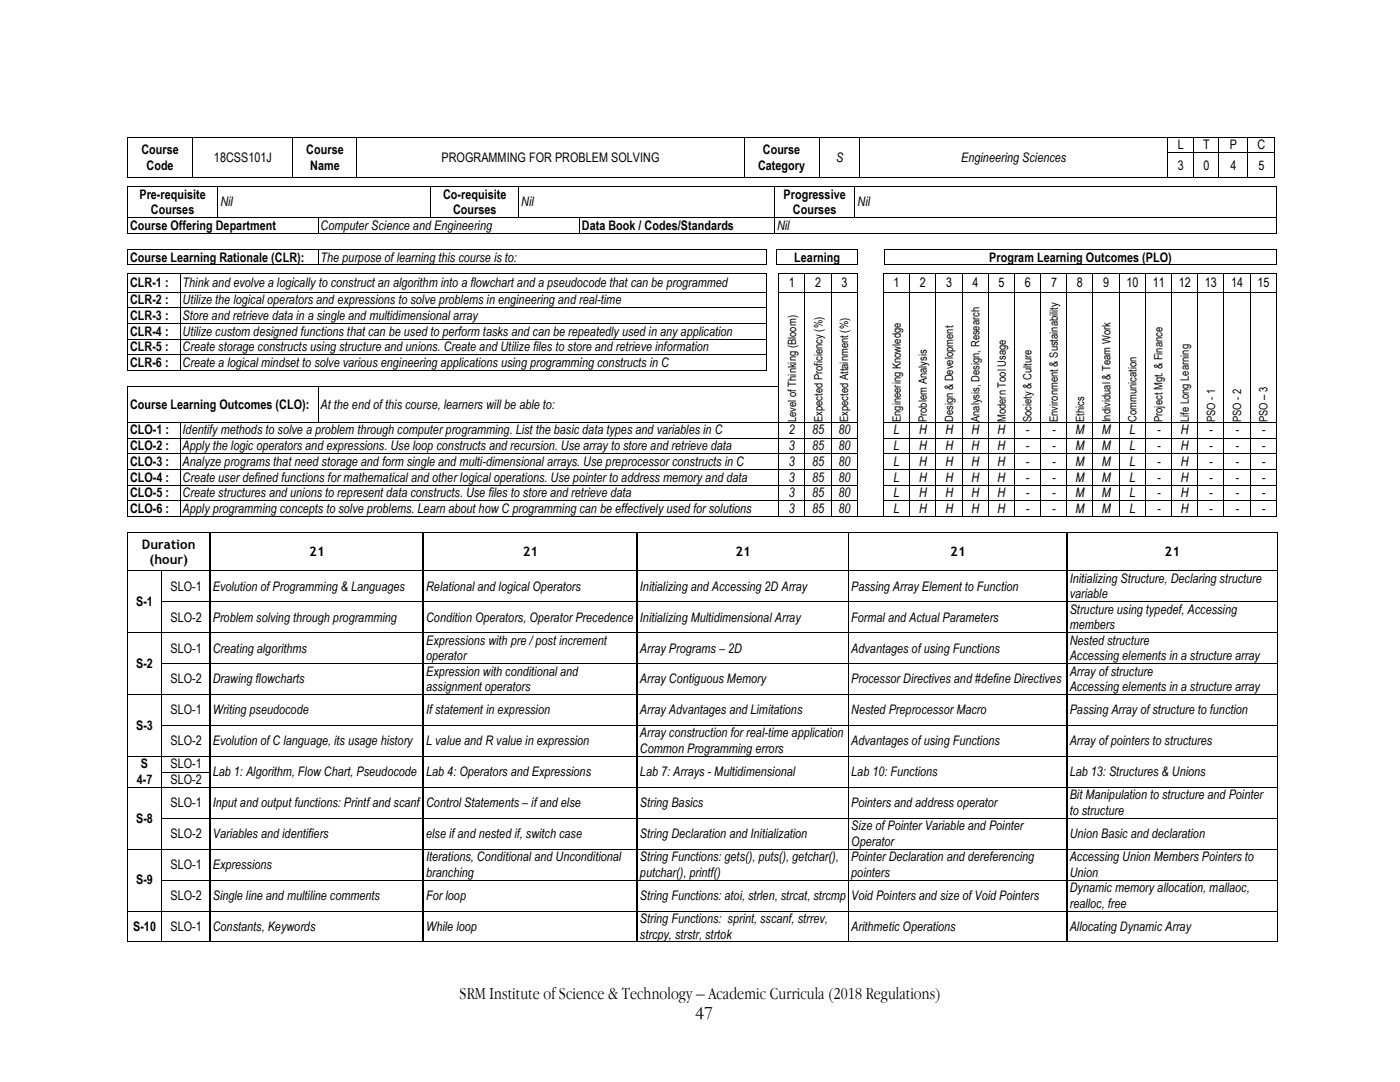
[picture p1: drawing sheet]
<svg xmlns="http://www.w3.org/2000/svg" width="279mm" height="216mm" viewBox="0 0 279 216" stroke-linecap="round" stroke-linejoin="round" font-family="sans-serif">
<defs><g id="words">
<text font-size="3.8" x="138.7" y="203.4">47</text>
<text font-size="3.5" x="91.7" y="199.3">SRM Institute of Science &amp; Technology – Academic Curricula (2018 Regulations)</text>
<g font-size="2.6">
<text x="235" y="29.8">L</text>
<text x="240.1" y="29.8">T</text>
<text x="245.5" y="29.8">P</text>
<text x="251" y="29.8">C</text>
<text x="28.2" y="30.8">Course</text>
<text x="29.2" y="33.9">Code</text>
<text x="42.7" y="32.3">18CSS101J</text>
<text x="61.1" y="30.8">Course</text>
<text x="61.9" y="33.9">Name</text>
<text x="88.1" y="32.3">PROGRAMMING FOR PROBLEM SOLVING</text>
<text x="151.3" y="33.9">Category</text>
<text x="152.2" y="30.8">Course</text>
<text x="166.9" y="32.3">S</text>
<text x="191.8" y="32.3">Engineering Sciences</text>
<text x="235" y="33.9">3</text>
<text x="240.2" y="33.9">0</text>
<text x="245.6" y="33.9">4</text>
<text x="251.1" y="33.9">5</text>
<text x="27.8" y="39.6">Pre-requisite</text>
<text x="44" y="41.1">Nil</text>
<text x="88.4" y="39.6">Co-requisite</text>
<text x="104" y="41.1">Nil</text>
<text x="156.4" y="39.6">Progressive</text>
<text x="171.2" y="41.1">Nil</text>
<text x="26" y="45.8">Course Offering Department</text>
<text x="30.1" y="42.7">Courses</text>
<text x="64" y="45.8">Computer Science and Engineering</text>
<text x="90.4" y="42.7">Courses</text>
<text x="116.1" y="45.8">Data Book / Codes/Standards</text>
<text x="155.1" y="45.8">Nil</text>
<text x="158.2" y="42.7">Courses</text>
<text x="26" y="52.2">Course Learning Rationale (CLR):</text>
<text x="64" y="52.2">The purpose of learning this course is to:</text>
<text x="158.5" y="52.2">Learning</text>
<text x="197.4" y="52.2">Program Learning Outcomes (PLO)</text>
<text x="26" y="57.3">CLR-1 :</text>
<text x="36.4" y="57.3">Think and evolve a logically to construct an algorithm into a flowchart and a pseudocode that can be programmed</text>
<text x="157.4" y="57.3">1</text>
<text x="162.7" y="57.3">2</text>
<text x="167.9" y="57.3">3</text>
<text x="178.3" y="57.3">1</text>
<text x="183.6" y="57.3">2</text>
<text x="188.8" y="57.3">3</text>
<text x="194.1" y="57.3">4</text>
<text x="199.3" y="57.3">5</text>
<text x="204.5" y="57.3">6</text>
<text x="209.8" y="57.3">7</text>
<text x="214.9" y="57.3">8</text>
<text x="220.2" y="57.3">9</text>
<text x="224.8" y="57.3">10</text>
<text x="230.1" y="57.3">11</text>
<text x="235.2" y="57.3">12</text>
<text x="240.5" y="57.3">13</text>
<text x="245.7" y="57.3">14</text>
<text x="251" y="57.3">15</text>
<text x="26" y="60.7">CLR-2 :</text>
<text x="26" y="63.8">CLR-3 :</text>
<text x="36.4" y="60.7">Utilize the logical operators and expressions to solve problems in engineering and real-time</text>
<text x="36.4" y="63.8">Store and retrieve data in a single and multidimensional array</text>
<text x="26" y="67">CLR-4 :</text>
<text x="26" y="70.1">CLR-5 :</text>
<text x="36.4" y="67">Utilize custom designed functions that can be used to perform tasks and can be repeatedly used in any application</text>
<text x="36.4" y="70.1">Create storage constructs using structure and unions. Create and Utilize files to store and retrieve information</text>
<text x="26" y="73.2">CLR-6 :</text>
<text x="36.4" y="73.2">Create a logical mindset to solve various engineering applications using programming constructs in C</text>
<text x="26" y="81.6">Course Learning Outcomes (CLO):</text>
<text x="64" y="81.6">At the end of this course, learners will be able to:</text>
<text x="26" y="86.7">CLO-1 :</text>
<text x="26" y="89.8">CLO-2 :</text>
<text x="36.4" y="86.7">Identify methods to solve a problem through computer programming. List the basic data types and variables in C</text>
<text x="36.4" y="89.8">Apply the logic operators and expressions. Use loop constructs and recursion. Use array to store and retrieve data</text>
<text x="157.4" y="86.7">2</text>
<text x="157.4" y="89.8">3</text>
<text x="162.1" y="86.7">85</text>
<text x="162.1" y="89.8">85</text>
<text x="167.3" y="86.7">80</text>
<text x="167.3" y="89.8">80</text>
<text x="178.3" y="86.7">L</text>
<text x="178.3" y="89.8">L</text>
<text x="183.4" y="86.7">H</text>
<text x="183.4" y="89.8">H</text>
<text x="188.7" y="86.7">H</text>
<text x="188.7" y="89.8">H</text>
<text x="193.9" y="86.7">H</text>
<text x="193.9" y="89.8">H</text>
<text x="199.1" y="86.7">H</text>
<text x="199.1" y="89.8">H</text>
<text x="204.8" y="86.7">-</text>
<text x="204.8" y="89.8">-</text>
<text x="210" y="86.7">-</text>
<text x="210" y="89.8">-</text>
<text x="214.6" y="86.7">M</text>
<text x="214.6" y="89.8">M</text>
<text x="219.9" y="86.7">M</text>
<text x="219.9" y="89.8">M</text>
<text x="225.4" y="86.7">L</text>
<text x="225.4" y="89.8">L</text>
<text x="230.9" y="86.7">-</text>
<text x="230.9" y="89.8">-</text>
<text x="235.7" y="86.7">H</text>
<text x="235.7" y="89.8">H</text>
<text x="241.3" y="86.7">-</text>
<text x="241.3" y="89.8">-</text>
<text x="246.6" y="86.7">-</text>
<text x="246.6" y="89.8">-</text>
<text x="251.8" y="86.7">-</text>
<text x="251.8" y="89.8">-</text>
<text x="26" y="93">CLO-3 :</text>
<text x="36.4" y="93">Analyze programs that need storage and form single and multi-dimensional arrays. Use preprocessor constructs in C</text>
<text x="157.4" y="93">3</text>
<text x="162.1" y="93">85</text>
<text x="167.3" y="93">80</text>
<text x="178.3" y="93">L</text>
<text x="183.4" y="93">H</text>
<text x="188.7" y="93">H</text>
<text x="193.9" y="93">H</text>
<text x="199.1" y="93">H</text>
<text x="204.8" y="93">-</text>
<text x="210" y="93">-</text>
<text x="214.6" y="93">M</text>
<text x="219.9" y="93">M</text>
<text x="225.4" y="93">L</text>
<text x="230.9" y="93">-</text>
<text x="235.7" y="93">H</text>
<text x="241.3" y="93">-</text>
<text x="246.6" y="93">-</text>
<text x="251.8" y="93">-</text>
<text x="26" y="96.1">CLO-4 :</text>
<text x="26" y="99.2">CLO-5 :</text>
<text x="36.4" y="96.1">Create user defined functions for mathematical and other logical operations. Use pointer to address memory and data</text>
<text x="36.4" y="99.2">Create structures and unions to represent data constructs. Use files to store and retrieve data</text>
<text x="157.4" y="96.1">3</text>
<text x="157.4" y="99.2">3</text>
<text x="162.1" y="96.1">85</text>
<text x="162.1" y="99.2">85</text>
<text x="167.3" y="96.1">80</text>
<text x="167.3" y="99.2">80</text>
<text x="178.3" y="96.1">L</text>
<text x="178.3" y="99.2">L</text>
<text x="183.4" y="96.1">H</text>
<text x="183.4" y="99.2">H</text>
<text x="188.7" y="96.1">H</text>
<text x="188.7" y="99.2">H</text>
<text x="193.9" y="96.1">H</text>
<text x="193.9" y="99.2">H</text>
<text x="199.1" y="96.1">H</text>
<text x="199.1" y="99.2">H</text>
<text x="204.8" y="96.1">-</text>
<text x="204.8" y="99.2">-</text>
<text x="210" y="96.1">-</text>
<text x="210" y="99.2">-</text>
<text x="214.6" y="96.1">M</text>
<text x="214.6" y="99.2">M</text>
<text x="219.9" y="96.1">M</text>
<text x="219.9" y="99.2">M</text>
<text x="225.4" y="96.1">L</text>
<text x="225.4" y="99.2">L</text>
<text x="230.9" y="96.1">-</text>
<text x="230.9" y="99.2">-</text>
<text x="235.7" y="96.1">H</text>
<text x="235.7" y="99.2">H</text>
<text x="241.3" y="96.1">-</text>
<text x="241.3" y="99.2">-</text>
<text x="246.6" y="96.1">-</text>
<text x="246.6" y="99.2">-</text>
<text x="251.8" y="96.1">-</text>
<text x="251.8" y="99.2">-</text>
<text x="26" y="102.3">CLO-6 :</text>
<text x="36.4" y="102.3">Apply programming concepts to solve problems. Learn about how C programming can be effectively used for solutions</text>
<text x="157.4" y="102.3">3</text>
<text x="162.1" y="102.3">85</text>
<text x="167.3" y="102.3">80</text>
<text x="178.3" y="102.3">L</text>
<text x="183.4" y="102.3">H</text>
<text x="188.7" y="102.3">H</text>
<text x="193.9" y="102.3">H</text>
<text x="199.1" y="102.3">H</text>
<text x="204.8" y="102.3">-</text>
<text x="210" y="102.3">-</text>
<text x="214.6" y="102.3">M</text>
<text x="219.9" y="102.3">M</text>
<text x="225.4" y="102.3">L</text>
<text x="230.9" y="102.3">-</text>
<text x="235.7" y="102.3">H</text>
<text x="241.3" y="102.3">-</text>
<text x="246.6" y="102.3">-</text>
<text x="251.8" y="102.3">-</text>
<text x="28.3" y="109.5">Duration</text>
<text x="29.8" y="112.6">(hour)</text>
<text x="61.7" y="111">21</text>
<text x="104.3" y="111">21</text>
<text x="146.8" y="111">21</text>
<text x="189.6" y="111">21</text>
<text x="232.4" y="111">21</text>
<text x="34" y="117.9">SLO-1</text>
<text x="42.5" y="117.9">Evolution of Programming &amp; Languages</text>
<text x="85" y="117.9">Relational and logical Operators</text>
<text x="127.7" y="117.9">Initializing and Accessing 2D Array</text>
<text x="169.9" y="117.9">Passing Array Element to Function</text>
<text x="213.5" y="116.3">Initializing Structure, Declaring structure</text>
<text x="213.5" y="119.4">variable</text>
<text x="27.2" y="120.9">S-1</text>
<text x="34" y="124">SLO-2</text>
<text x="42.5" y="124">Problem solving through programming</text>
<text x="85" y="124">Condition Operators, Operator Precedence</text>
<text x="127.7" y="124">Initializing Multidimensional Array</text>
<text x="169.9" y="124">Formal and Actual Parameters</text>
<text x="213.5" y="122.5">Structure using typedef, Accessing</text>
<text x="213.5" y="125.6">members</text>
<text x="34" y="130.2">SLO-1</text>
<text x="42.5" y="130.2">Creating algorithms</text>
<text x="85" y="128.7">Expressions with pre / post increment</text>
<text x="85" y="131.7">operator</text>
<text x="127.7" y="130.2">Array Programs – 2D</text>
<text x="169.9" y="130.2">Advantages of using Functions</text>
<text x="213.5" y="128.7">Nested structure</text>
<text x="213.5" y="131.7">Accessing elements in a structure array</text>
<text x="27.2" y="133.3">S-2</text>
<text x="34" y="136.3">SLO-2</text>
<text x="42.5" y="136.3">Drawing flowcharts</text>
<text x="85" y="134.8">Expression with conditional and</text>
<text x="85" y="137.8">assignment operators</text>
<text x="127.7" y="136.3">Array Contiguous Memory</text>
<text x="169.9" y="136.3">Processor Directives and #define Directives</text>
<text x="213.5" y="134.8">Array of structure</text>
<text x="213.5" y="137.8">Accessing elements in a structure array</text>
<text x="34" y="142.5">SLO-1</text>
<text x="42.5" y="142.5">Writing pseudocode</text>
<text x="85" y="142.5">If statement in expression</text>
<text x="127.7" y="142.5">Array Advantages and Limitations</text>
<text x="169.9" y="142.5">Nested Preprocessor Macro</text>
<text x="213.5" y="142.5">Passing Array of structure to function</text>
<text x="27.2" y="145.6">S-3</text>
<text x="34" y="148.7">SLO-2</text>
<text x="42.5" y="148.7">Evolution of C language, its usage history</text>
<text x="85" y="148.7">L value and R value in expression</text>
<text x="127.7" y="147.2">Array construction for real-time application</text>
<text x="169.9" y="148.7">Advantages of using Functions</text>
<text x="213.5" y="148.7">Array of pointers to structures</text>
<text x="28.1" y="153.3">S</text>
<text x="34" y="153.3">SLO-1</text>
<text x="42.5" y="154.9">Lab 1: Algorithm, Flow Chart, Pseudocode</text>
<text x="85" y="154.9">Lab 4: Operators and Expressions</text>
<text x="127.7" y="150.2">Common Programming errors</text>
<text x="127.7" y="154.9">Lab 7: Arrays - Multidimensional</text>
<text x="169.9" y="154.9">Lab 10: Functions</text>
<text x="213.5" y="154.9">Lab 13: Structures &amp; Unions</text>
<text x="27.3" y="156.4">4-7</text>
<text x="34" y="156.5">SLO-2</text>
<text x="34" y="161">SLO-1</text>
<text x="42.5" y="161">Input and output functions: Printf and scanf</text>
<text x="85" y="161">Control Statements – if and else</text>
<text x="127.7" y="161">String Basics</text>
<text x="169.9" y="161">Pointers and address operator</text>
<text x="213.5" y="159.5">Bit Manipulation to structure and Pointer</text>
<text x="27.2" y="164.2">S-8</text>
<text x="34" y="167.2">SLO-2</text>
<text x="42.5" y="167.2">Variables and identifiers</text>
<text x="85" y="167.2">else if and nested if, switch case</text>
<text x="127.7" y="167.2">String Declaration and Initialization</text>
<text x="169.9" y="165.7">Size of Pointer Variable and Pointer</text>
<text x="213.5" y="162.6">to structure</text>
<text x="213.5" y="167.2">Union Basic and declaration</text>
<text x="34" y="173.4">SLO-1</text>
<text x="42.5" y="173.4">Expressions</text>
<text x="85" y="171.9">Iterations, Conditional and Unconditional</text>
<text x="127.7" y="171.9">String Functions: gets(), puts(), getchar(),</text>
<text x="169.9" y="168.7">Operator</text>
<text x="169.9" y="171.9">Pointer Declaration and dereferencing</text>
<text x="213.5" y="171.9">Accessing Union Members Pointers to</text>
<text x="27.2" y="176.4">S-9</text>
<text x="34" y="179.6">SLO-2</text>
<text x="42.5" y="179.6">Single line and multiline comments</text>
<text x="85" y="174.9">branching</text>
<text x="85" y="179.6">For loop</text>
<text x="127.7" y="174.9">putchar(), printf()</text>
<text x="127.7" y="179.6">String Functions: atoi, strlen, strcat, strcmp</text>
<text x="169.9" y="174.9">pointers</text>
<text x="169.9" y="179.6">Void Pointers and size of Void Pointers</text>
<text x="213.5" y="174.9">Union</text>
<text x="213.5" y="178.1">Dynamic memory allocation, mallaoc,</text>
<text x="26.6" y="185.8">S-10</text>
<text x="34" y="185.8">SLO-1</text>
<text x="42.5" y="185.8">Constants, Keywords</text>
<text x="85" y="185.8">While loop</text>
<text x="127.7" y="184.2">String Functions: sprint, sscanf, strrev,</text>
<text x="169.9" y="185.8">Arithmetic Operations</text>
<text x="213.5" y="181.1">realloc, free</text>
<text x="213.5" y="185.8">Allocating Dynamic Array</text>
<text x="127.7" y="187.3">strcpy, strstr, strtok</text>
</g>
<g font-size="2.3">
<text x="158.9" y="84.2" transform="rotate(-90 158.9 84.2)">Level of Thinking (Bloom)</text>
<text x="164.1" y="84.2" transform="rotate(-90 164.1 84.2)">Expected Proficiency (%)</text>
<text x="169.3" y="84.2" transform="rotate(-90 169.3 84.2)">Expected Attainment (%)</text>
<text x="179.8" y="84.2" transform="rotate(-90 179.8 84.2)">Engineering Knowledge</text>
<text x="185" y="84.2" transform="rotate(-90 185 84.2)">Problem Analysis</text>
<text x="190.2" y="84.2" transform="rotate(-90 190.2 84.2)">Design &amp; Development</text>
<text x="195.5" y="84.2" transform="rotate(-90 195.5 84.2)">Analysis, Design, Research</text>
<text x="200.7" y="84.2" transform="rotate(-90 200.7 84.2)">Modern Tool Usage</text>
<text x="205.9" y="84.2" transform="rotate(-90 205.9 84.2)">Society &amp; Culture</text>
<text x="211.1" y="84.2" transform="rotate(-90 211.1 84.2)">Environment &amp; Sustainability</text>
<text x="216.4" y="84.2" transform="rotate(-90 216.4 84.2)">Ethics</text>
<text x="221.6" y="84.2" transform="rotate(-90 221.6 84.2)">Individual &amp; Team Work</text>
<text x="226.8" y="84.2" transform="rotate(-90 226.8 84.2)">Communication</text>
<text x="232" y="84.2" transform="rotate(-90 232 84.2)">Project Mgt. &amp; Finance</text>
<text x="237.3" y="84.2" transform="rotate(-90 237.3 84.2)">Life Long Learning</text>
<text x="242.5" y="84.2" transform="rotate(-90 242.5 84.2)">PSO - 1</text>
<text x="247.7" y="84.2" transform="rotate(-90 247.7 84.2)">PSO - 2</text>
<text x="252.9" y="84.2" transform="rotate(-90 252.9 84.2)">PSO – 3</text>
</g>
</g></defs>
<g fill="#000">
<path d="M25.4 27.3l.1 .1zM25.4 30.5l.1 .1zM25.4 35.5l.1 .1zM25.4 37.2l.1 .1zM38.4 27.3l.1 .1zM38.4 30.5l.1 .1zM38.4 35.5l.1 .1zM43.4 37.2l.1 .1zM58.4 27.3l.1 .1zM58.4 30.5l.1 .1zM58.4 35.5l.1 .1zM71.2 27.3v.1z"/>
<path d="M71.2 30.5v.1zM71.2 35.5v.1zM85.9 37.2l.1 .1zM103.4 37.2l.1 .1zM148.5 27.3v.1zM148.5 30.5v.1zM148.5 35.5v.1zM154.6 37.2v.1zM163.4 27.3l.1 .1zM163.4 30.5l.1 .1zM163.4 35.5l.1 .1zM170.6 37.2v.1z"/>
<path d="M171.6 27.3l.1 .1zM171.6 30.5l.1 .1zM171.6 35.5l.1 .1zM232.9 27.3l.1 .1zM232.9 30.5l.1 .1zM232.9 35.5l.1 .1zM238.2 27.3l.1 .1zM238.2 30.5l.1 .1zM238.2 35.5l.1 .1zM243.2 27.3l.1 .1zM243.2 30.5l.1 .1zM243.2 35.5l.1 .1z"/>
<path d="M249 27.3v.1zM249 30.5v.1zM249 35.5v.1zM254.3 27.3l.1 .1zM254.3 30.5l.1 .1zM254.3 35.5l.1 .1zM254.6 37.2l.1 .1zM25.4 43.3l.1 .1zM25.4 46.5l.1 .1zM25.4 49.8l.1 .1zM25.4 52.8l.1 .1zM25.4 54.6l.1 .1z"/>
<path d="M25.4 58.3h.1zM35.9 54.6l.1 .1zM35.9 58.3h.1zM43.4 43.3l.1 .1zM63.5 43.3v.1zM63.5 46.5v.1zM63.5 49.8v.1zM63.5 52.8v.1zM85.9 43.3l.1 .1zM103.4 43.3l.1 .1zM115.5 43.3l.1 .1zM115.5 46.5l.1 .1z"/>
<path d="M152.9 49.8l.1 .1zM152.9 52.8l.1 .1zM152.9 54.6l.1 .1zM152.9 58.3h.1zM154.6 43.3v.1zM154.6 46.5v.1zM155 49.8l.1 .1zM155 52.8l.1 .1zM155.4 54.6l.1 .1zM155.4 58.3h.1zM160.6 54.6l.1 .1zM160.6 58.3h.1z"/>
<path d="M165.8 54.6l.1 .1zM165.8 58.3h.1zM170.6 43.3v.1zM171.1 49.8l.1 .1zM171.1 52.8l.1 .1zM171.1 54.6l.1 .1zM171.1 58.3h.1zM176.3 54.6l.1 .1zM176.3 58.3h.1zM176.4 49.8l.1 .1zM176.4 52.8l.1 .1zM181.5 54.6l.1 .1z"/>
<path d="M181.5 58.3h.1zM186.7 54.6l.1 .1zM186.7 58.3h.1zM192 54.6l.1 .1zM192 58.3h.1zM197.1 54.6l.1 .1zM197.1 58.3h.1zM202.4 54.6l.1 .1zM202.4 58.3h.1zM207.6 54.6l.1 .1zM207.6 58.3h.1zM212.9 54.6l.1 .1z"/>
<path d="M212.9 58.3h.1zM218.1 54.6v.1zM223.3 54.6l.1 .1zM223.3 58.3h.1zM228.6 54.6v.1zM233.7 54.6l.1 .1zM233.7 58.3h.1zM239 54.6l.1 .1zM239 58.3h.1zM244.2 54.6l.1 .1zM244.2 58.3h.1zM249.5 54.6l.1 .1z"/>
<path d="M249.5 58.3h.1zM254.6 43.3l.1 .1zM254.6 46.5l.1 .1zM254.7 49.8l.1 .1zM254.7 52.8l.1 .1zM254.7 54.6l.1 .1zM254.7 58.3h.1zM25.4 61.4l.1 .1zM25.4 64.5l.1 .1zM25.4 67.6l.1 .1zM25.4 70.8l.1 .1zM25.4 73.9l.1 .2z"/>
<path d="M25.4 77.1h.2v.2h-.2zM25.5 73.9h.2v.2h-.2zM25.6 77.1h.2v.2h-.2zM35.9 61.4l.1 .1zM35.9 64.5l.1 .1zM35.9 67.6l.1 .1zM35.9 70.8l.1 .1zM35.9 73.9h.2v.2h-.2zM38.5 73.9h.2v.2h-.2zM38.5 77.1h.2v.2h-.2zM63.5 77.1h.1v.2h-.1zM152.9 61.4l.1 .1z"/>
<path d="M152.9 64.5l.1 .1zM152.9 67.6l.1 .1zM152.9 70.8l.1 .1zM152.9 73.9l.1 .1zM153 77.1h.1v.2h-.1zM155.4 61.4l.1 .1zM155.4 64.5l.1 .1zM155.4 67.6l.1 .1zM155.4 70.8l.1 .1zM155.4 73.9l.1 .2zM155.4 77.1l.1 .2zM160.6 61.4l.1 .1z"/>
<path d="M160.6 64.5l.1 .1zM160.6 67.6l.1 .1zM160.6 70.8l.1 .1zM160.6 73.9l.1 .2zM160.6 77.1l.1 .2zM165.8 61.4l.1 .1zM165.8 64.5l.1 .1zM165.8 67.6l.1 .1zM165.8 70.8l.1 .1zM165.8 73.9l.1 .2zM165.8 77.1l.1 .2zM171.1 61.4l.1 .1z"/>
<path d="M171.1 64.5l.1 .1zM171.1 67.6l.1 .1zM171.1 70.8l.1 .1zM171.1 73.9l.1 .2zM171.1 77.1l.1 .2zM176.3 61.4l.1 .1zM176.3 64.5l.1 .1zM176.3 67.6l.1 .1zM176.3 70.8l.1 .1zM176.3 73.9l.1 .2zM176.3 77.1l.1 .2zM181.5 61.4l.1 .1z"/>
<path d="M181.5 64.5l.1 .1zM181.5 67.6l.1 .1zM181.5 70.8l.1 .1zM181.5 73.9l.1 .2zM181.5 77.1l.1 .2zM186.7 61.4l.1 .1zM186.7 64.5l.1 .1zM186.7 67.6l.1 .1zM186.7 70.8l.1 .1zM186.7 73.9l.1 .2zM186.7 77.1l.1 .2zM192 61.4l.1 .1z"/>
<path d="M192 64.5l.1 .1zM192 67.6l.1 .1zM192 70.8l.1 .1zM192 73.9l.1 .2zM192 77.1l.1 .2zM197.1 61.4l.1 .1zM197.1 64.5l.1 .1zM197.1 67.6l.1 .1zM197.1 70.8l.1 .1zM197.1 73.9l.1 .2zM197.1 77.1l.1 .2zM202.4 61.4l.1 .1z"/>
<path d="M202.4 64.5l.1 .1zM202.4 67.6l.1 .1zM202.4 70.8l.1 .1zM202.4 73.9l.1 .2zM202.4 77.1l.1 .2zM207.6 61.4l.1 .1zM207.6 64.5l.1 .1zM207.6 67.6l.1 .1zM207.6 70.8l.1 .1zM207.6 73.9l.1 .2zM207.6 77.1l.1 .2zM212.9 61.4l.1 .1z"/>
<path d="M212.9 64.5l.1 .1zM212.9 67.6l.1 .1zM212.9 70.8l.1 .1zM212.9 73.9l.1 .2zM212.9 77.1l.1 .2zM218.1 61.4v.1zM218.1 64.5v.1zM218.1 67.6v.1zM218.1 70.8v.1zM218.1 73.9v.2zM218.1 77.1v.2zM223.3 61.4l.1 .1z"/>
<path d="M223.3 64.5l.1 .1zM223.3 67.6l.1 .1zM223.3 70.8l.1 .1zM223.3 73.9l.1 .2zM223.3 77.1l.1 .2zM228.6 61.4v.1zM228.6 64.5v.1zM228.6 67.6v.1zM228.6 70.8v.1zM228.6 73.9v.2zM228.6 77.1v.2zM233.7 61.4l.1 .1z"/>
<path d="M233.7 64.5l.1 .1zM233.7 67.6l.1 .1zM233.7 70.8l.1 .1zM233.7 73.9l.1 .2zM233.7 77.1l.1 .2zM239 61.4l.1 .1zM239 64.5l.1 .1zM239 67.6l.1 .1zM239 70.8l.1 .1zM239 73.9l.1 .2zM239 77.1l.1 .2zM244.2 61.4l.1 .1z"/>
<path d="M244.2 64.5l.1 .1zM244.2 67.6l.1 .1zM244.2 70.8l.1 .1zM244.2 73.9l.1 .2zM244.2 77.1l.1 .2zM249.5 61.4l.1 .1zM249.5 64.5l.1 .1zM249.5 67.6l.1 .1zM249.5 70.8l.1 .1zM249.5 73.9l.1 .2zM249.5 77.1l.1 .2zM254.7 61.4l.1 .1z"/>
<path d="M254.7 64.5l.1 .1zM254.7 67.6l.1 .1zM254.7 70.8l.1 .1zM254.7 73.9l.1 .2zM254.7 77.1l.1 .2zM25.4 84.2l.1 .1zM25.4 87.4l.1 .1zM25.4 90.5l.1 .1zM25.4 93.6l.1 .1zM25.4 96.8l.1 .1zM25.4 99.8l.1 .1zM35.9 84.2l.1 .1z"/>
<path d="M35.9 87.4l.1 .1zM35.9 90.5l.1 .1zM35.9 93.6l.1 .1zM35.9 96.8l.1 .1zM35.9 99.8l.1 .1zM63.5 84.2v.1zM155.4 84.2l.1 .1zM155.4 87.4l.1 .1zM155.4 90.5l.1 .1zM155.4 93.6l.1 .1zM155.4 96.8l.1 .1zM155.4 99.8l.1 .1z"/>
<path d="M160.6 84.2l.1 .1zM160.6 87.4l.1 .1zM160.6 90.5l.1 .1zM160.6 93.6l.1 .1zM160.6 96.8l.1 .1zM160.6 99.8l.1 .1zM165.8 84.2l.1 .1zM165.8 87.4l.1 .1zM165.8 90.5l.1 .1zM165.8 93.6l.1 .1zM165.8 96.8l.1 .1zM165.8 99.8l.1 .1z"/>
<path d="M171.1 84.2l.1 .1zM171.1 87.4l.1 .1zM171.1 90.5l.1 .1zM171.1 93.6l.1 .1zM171.1 96.8l.1 .1zM171.1 99.8l.1 .1zM176.3 84.2l.1 .1zM176.3 87.4l.1 .1zM176.3 90.5l.1 .1zM176.3 93.6l.1 .1zM176.3 96.8l.1 .1zM176.3 99.8l.1 .1z"/>
<path d="M181.5 84.2l.1 .1zM181.5 87.4l.1 .1zM181.5 90.5l.1 .1zM181.5 93.6l.1 .1zM181.5 96.8l.1 .1zM181.5 99.8l.1 .1zM186.7 84.2l.1 .1zM186.7 87.4l.1 .1zM186.7 90.5l.1 .1zM186.7 93.6l.1 .1zM186.7 96.8l.1 .1zM186.7 99.8l.1 .1z"/>
<path d="M192 84.2l.1 .1zM192 87.4l.1 .1zM192 90.5l.1 .1zM192 93.6l.1 .1zM192 96.8l.1 .1zM192 99.8l.1 .1zM197.1 84.2l.1 .1zM197.1 87.4l.1 .1zM197.1 90.5l.1 .1zM197.1 93.6l.1 .1zM197.1 96.8l.1 .1zM197.1 99.8l.1 .1z"/>
<path d="M202.4 84.2l.1 .1zM202.4 87.4l.1 .1zM202.4 90.5l.1 .1zM202.4 93.6l.1 .1zM202.4 96.8l.1 .1zM202.4 99.8l.1 .1zM207.6 84.2l.1 .1zM207.6 87.4l.1 .1zM207.6 90.5l.1 .1zM207.6 93.6l.1 .1zM207.6 96.8l.1 .1zM207.6 99.8l.1 .1z"/>
<path d="M212.9 84.2l.1 .1zM212.9 87.4l.1 .1zM212.9 90.5l.1 .1zM212.9 93.6l.1 .1zM212.9 96.8l.1 .1zM212.9 99.8l.1 .1zM218.1 84.2v.1zM218.1 87.4v.1zM218.1 90.5v.1zM218.1 93.6v.1zM218.1 96.8v.1zM218.1 99.8v.1z"/>
<path d="M223.3 84.2l.1 .1zM223.3 87.4l.1 .1zM223.3 90.5l.1 .1zM223.3 93.6l.1 .1zM223.3 96.8l.1 .1zM223.3 99.8l.1 .1zM228.6 84.2v.1zM228.6 87.4v.1zM228.6 90.5v.1zM228.6 93.6v.1zM228.6 96.8v.1zM228.6 99.8v.1z"/>
<path d="M233.7 84.2l.1 .1zM233.7 87.4l.1 .1zM233.7 90.5l.1 .1zM233.7 93.6l.1 .1zM233.7 96.8l.1 .1zM233.7 99.8l.1 .1zM239 84.2l.1 .1zM239 87.4l.1 .1zM239 90.5l.1 .1zM239 93.6l.1 .1zM239 96.8l.1 .1zM239 99.8l.1 .1z"/>
<path d="M244.2 84.2l.1 .1zM244.2 87.4l.1 .1zM244.2 90.5l.1 .1zM244.2 93.6l.1 .1zM244.2 96.8l.1 .1zM244.2 99.8l.1 .1zM249.5 84.2l.1 .1zM249.5 87.4l.1 .1zM249.5 90.5l.1 .1zM249.5 93.6l.1 .1zM249.5 96.8l.1 .1zM249.5 99.8l.1 .1z"/>
<path d="M254.7 84.2l.1 .1zM254.7 87.4l.1 .1zM254.7 90.5l.1 .1zM254.7 93.6l.1 .1zM254.7 96.8l.1 .1zM254.7 99.8l.1 .1zM25.4 103h.1zM25.4 106.3h.1zM25.4 113.9l.1 .1zM32.2 113.9l.1 .1zM35.9 103h.1zM41.8 106.3h.1z"/>
<path d="M41.8 113.9l.1 .1zM42 113.9v.1zM84.4 106.3h.1zM84.4 113.9l.1 .1zM84.5 113.9l.1 .1zM127 106.3h.1zM127 113.9l.1 .1zM127.2 113.9l.1 .1zM155.4 103h.1zM160.6 103h.1zM165.8 103h.1zM169.2 106.3h.1z"/>
<path d="M169.2 113.9l.1 .1zM169.4 113.9l.1 .1zM171.1 103h.1zM176.3 103h.1zM181.5 103h.1zM186.7 103h.1zM192 103h.1zM197.1 103h.1zM202.4 103h.1zM207.6 103h.1zM212.8 106.3h.1zM212.8 113.9l.1 .1z"/>
<path d="M212.9 103h.1zM213 113.9l.1 .1zM223.3 103h.1zM233.7 103h.1zM239 103h.1zM244.2 103h.1zM249.5 103h.1zM254.7 103h.1zM254.9 106.3h.1zM254.9 113.9l.1 .1zM25.4 120.1h.1zM25.4 126.2l.1 .1z"/>
<path d="M25.4 132.3l.1 .1zM25.4 138.5l.1 .1zM32.2 120.1h.1zM32.2 126.2l.1 .1zM32.2 132.3l.1 .1zM32.2 138.5l.1 .1zM41.8 120.1h.1zM41.8 126.2l.1 .1zM41.8 132.3l.1 .1zM41.8 138.5l.1 .1zM42 126.2v.1zM42 132.3v.1z"/>
<path d="M42 138.5v.1zM84.4 120.1h.1zM84.4 126.2l.1 .1zM84.4 132.3l.1 .1zM84.4 138.5l.1 .1zM84.5 120.1h.1zM84.5 126.2l.1 .1zM84.5 132.3l.1 .1zM84.5 138.5l.1 .1zM127 120.1h.1zM127 126.2l.1 .1zM127 132.3l.1 .1z"/>
<path d="M127 138.5l.1 .1zM127.2 120.1h.1zM127.2 126.2l.1 .1zM127.2 132.3l.1 .1zM127.2 138.5l.1 .1zM169.2 120.1h.1zM169.2 126.2l.1 .1zM169.2 132.3l.1 .1zM169.2 138.5l.1 .1zM169.4 120.1h.1zM169.4 126.2l.1 .1zM169.4 132.3l.1 .1z"/>
<path d="M169.4 138.5l.1 .1zM212.8 120.1h.1zM212.8 126.2l.1 .1zM212.8 132.3l.1 .1zM212.8 138.5l.1 .1zM213 120.1h.1zM213 126.2l.1 .1zM213 132.3l.1 .1zM213 138.5l.1 .1zM254.9 120.1h.1zM254.9 126.2l.1 .1zM254.9 132.3l.1 .1z"/>
<path d="M254.9 138.5l.1 .1zM25.4 144.7l.1 .1zM25.4 150.9l.1 .1zM25.4 154l.1 .1zM25.4 157.1h.1zM32.2 144.7l.1 .1zM32.2 150.9l.1 .1zM32.2 154l.1 .1zM32.2 157.1h.1zM41.8 144.7l.1 .1zM41.8 150.9l.1 .1zM41.8 154l.1 .1z"/>
<path d="M41.8 157.1h.1zM42 144.7v.1zM42 150.9v.1zM42 154v.1zM84.4 144.7l.1 .1zM84.4 150.9l.1 .1zM84.4 154l.1 .1zM84.4 157.1h.1zM84.5 144.7l.1 .1zM84.5 150.9l.1 .1zM84.5 154l.1 .1zM84.5 157.1h.1z"/>
<path d="M127 144.7l.1 .1zM127 150.9l.1 .1zM127 154l.1 .1zM127 157.1h.1zM127.2 144.7l.1 .1zM127.2 150.9l.1 .1zM127.2 154l.1 .1zM127.2 157.1h.1zM169.2 144.7l.1 .1zM169.2 150.9l.1 .1zM169.2 154l.1 .1zM169.2 157.1h.1z"/>
<path d="M169.4 144.7l.1 .1zM169.4 150.9l.1 .1zM169.4 154l.1 .1zM169.4 157.1h.1zM212.8 144.7l.1 .1zM212.8 150.9l.1 .1zM212.8 154l.1 .1zM212.8 157.1h.1zM213 144.7l.1 .1zM213 150.9l.1 .1zM213 154l.1 .1zM213 157.1h.1z"/>
<path d="M254.9 144.7l.1 .1zM254.9 150.9l.1 .1zM254.9 154l.1 .1zM254.9 157.1h.1zM25.4 163.2l.1 .1zM25.4 169.4l.1 .1zM25.4 175.6l.1 .1zM32.2 163.2l.1 .1zM32.2 169.4l.1 .1zM32.2 175.6l.1 .1zM41.8 163.2l.1 .1zM41.8 169.4l.1 .1z"/>
<path d="M41.8 175.6l.1 .1zM42 163.2v.1zM42 169.4v.1zM42 175.6v.1zM84.4 163.2l.1 .1zM84.4 169.4l.1 .1zM84.4 175.6l.1 .1zM84.5 163.2l.1 .1zM84.5 169.4l.1 .1zM84.5 175.6l.1 .1zM127 163.2l.1 .1zM127 169.4l.1 .1z"/>
<path d="M127 175.6l.1 .1zM127.2 163.2l.1 .1zM127.2 169.4l.1 .1zM127.2 175.6l.1 .1zM169.2 163.2l.1 .1zM169.2 169.4l.1 .1zM169.2 175.6l.1 .1zM169.4 163.2l.1 .1zM169.4 169.4l.1 .1zM169.4 175.6l.1 .1zM212.8 163.2l.1 .1zM212.8 169.4l.1 .1z"/>
<path d="M212.8 175.6l.1 .1zM213 163.2l.1 .1zM213 169.4l.1 .1zM213 175.6l.1 .1zM254.9 163.2l.1 .1zM254.9 169.4l.1 .1zM254.9 175.6l.1 .1zM25.4 181.8l.1 .1zM25.4 187.9l.1 .1zM32.2 181.8l.1 .1zM32.2 187.9l.1 .1zM41.8 181.8l.1 .1z"/>
<path d="M41.8 187.9l.1 .1zM42 181.8v.1zM84.4 181.8l.1 .1zM84.4 187.9l.1 .1zM84.5 181.8l.1 .1zM127 181.8l.1 .1zM127 187.9l.1 .1zM127.2 181.8l.1 .1zM169.2 181.8l.1 .1zM169.2 187.9l.1 .1zM169.4 181.8l.1 .1zM212.8 181.8l.1 .1z"/>
<path d="M212.8 187.9l.1 .1zM213 181.8l.1 .1zM254.9 181.8l.1 .1zM254.9 187.9l.1 .1z"/>
</g>
<g fill="none" stroke="#000" stroke-width=".2">
<path d="M25.5 27.4v3.1M25.5 30.6v4.9M25.5 37.3v6M25.5 27.4h12.9M25.5 35.5h12.9M25.5 37.2h17.9M38.4 27.4v3.1M38.4 30.6v4.9M38.5 27.4h19.9M38.5 35.5h19.9M43.4 37.3v6M43.5 37.2h42.4"/>
<path d="M58.4 27.4v3.1M58.4 30.6v4.9M58.5 27.4h12.7M58.5 35.5h12.7M71.2 27.4v3.1M71.2 30.6v4.9M71.2 27.4h77.3M71.2 35.5h77.3M85.9 37.3v6M86 37.2h17.4M103.5 37.3v6M103.5 37.2h51.1"/>
<path d="M148.5 27.4v3.1M148.5 30.6v4.9M148.5 27.4h14.9M148.5 35.5h14.9M154.6 37.3v6M154.6 37.2h16M163.5 27.4v3.1M163.5 30.6v4.9M163.5 27.4h8.1M163.5 35.5h8.1M170.6 37.3v6M170.6 37.2h84"/>
<path d="M171.6 27.4v3.1M171.6 30.6v4.9M171.7 27.4h61.2M171.7 35.5h61.2M232.9 27.4v3.1M232.9 30.6v4.9M233 27.4h5.2M233 30.5h5.2M233 35.5h5.2M238.3 27.4v3.1M238.3 30.6v4.9M238.3 27.4h4.9"/>
<path d="M238.3 30.5h4.9M238.3 35.5h4.9M243.2 27.4v3.1M243.2 30.6v4.9M243.3 27.4h5.7M243.3 30.5h5.7M243.3 35.5h5.7M249 27.4v3.1M249 30.6v4.9M249 27.4h5.3M249 30.5h5.3M249 35.5h5.3"/>
<path d="M254.3 27.4v3.1M254.3 30.6v4.9M254.7 37.3v6M25.5 43.4v3.1M25.5 49.9v2.9M25.5 54.7v3.6M25.5 58.3v3.1M25.5 43.4h17.9M25.5 46.5h38M25.5 49.8h38M25.5 52.9h38M25.5 54.7h10.4"/>
<path d="M25.5 58.3h10.4M36 54.7v3.6M36 58.3v3.1M36 54.7h116.9M36 58.3h116.9M43.5 43.4h20M63.5 43.4v3.1M63.5 49.9v2.9M63.5 43.4h22.4M63.5 49.8h89.4M63.5 52.9h89.4M86 43.4h17.4"/>
<path d="M103.5 43.4h12M115.6 43.4l-.1 3.1h-52M115.6 43.4h39M115.6 46.5h39M152.9 49.9v2.9M152.9 54.7v3.6M152.9 58.3v3.1M154.6 43.4v3.1M154.6 43.4h16M155 49.9v2.9M155.1 49.8h16M155.1 52.9h16"/>
<path d="M155.4 54.7v3.6h5.2M155.4 58.3v3.1M155.5 54.7h5.1M160.6 54.7v3.6M160.6 58.3v3.1M160.7 54.7h5.1M165.9 54.7v3.6h-5.2M165.9 58.3v3.1M165.9 54.7h5.2M165.9 58.3h5.2M170.6 43.4h84M171.1 49.9v2.9"/>
<path d="M171.1 54.7v3.6M171.1 58.3v3.1M176.4 54.7v3.6M176.4 58.3v3.1M176.4 54.7h5.1M176.4 58.3h5.1M176.4 49.9v2.9M176.5 49.8h78.2M176.5 52.9h78.2M181.5 54.7v3.6M181.5 58.3v3.1M181.6 54.7h5.1"/>
<path d="M181.6 58.3h5.1M186.8 54.7v3.6h5.2M186.8 58.3v3.1M186.8 54.7h5.2M192 54.7v3.6M192 58.3v3.1M192.1 54.7h5M192.1 58.3h5M197.2 54.7v3.6M197.2 58.3v3.1M197.2 54.7h5.2M202.4 54.7v3.6h-5.2"/>
<path d="M202.4 58.3v3.1M202.5 54.7h5.1M202.5 58.3h5.1M207.7 54.7v3.6M207.7 58.3v3.1M207.7 54.7h5.2M207.7 58.3h5.2M212.9 54.7v3.6M212.9 58.3v3.1M213 54.7h5.1M218.1 54.7v3.6h-5.1M218.1 58.3v3.1"/>
<path d="M218.1 54.7h5.2M218.1 58.3h5.2M223.4 54.7v3.6h5.2M223.4 58.3v3.1M223.4 54.7h5.2M228.6 54.7v3.6M228.6 58.3v3.1M228.6 54.7h5.1M228.6 58.3h5.1M233.8 54.7v3.6M233.8 58.3v3.1M233.8 54.7h5.2"/>
<path d="M233.8 58.3h5.2M239 54.7v3.6h5.2M239 58.3v3.1M239.1 54.7h5.1M244.3 54.7v3.6M244.3 58.3v3.1M244.3 54.7h5.2M244.3 58.3h5.2M249.5 54.7v3.6M249.5 58.3v3.1M249.6 54.7h5.1M249.6 58.3h5.1"/>
<path d="M254.7 43.4v3.1h-100.1M254.8 49.9v2.9M254.8 54.7v3.6M254.8 58.3v3.1M25.5 61.5v3M25.5 64.6v3M25.5 67.7v3.1M25.5 70.9v3M25.5 77.3v6.9M25.5 61.4h10.4M25.5 64.6h10.4M25.5 67.7h10.4"/>
<path d="M25.5 70.8h10.4M25.7 74h10.2M25.8 77.2h12.7M36 61.5v3M36 64.6v3M36 67.7v3.1M36 70.9v3M36 61.4h116.9M36 64.6h116.9M36 67.7h116.9M36 70.8h116.9M36.1 74h2.4"/>
<path d="M38.7 74h114.2M38.7 77.2h24.8M63.5 77.3v6.9M63.6 77.2h89.4M152.9 61.5v3M152.9 64.6v3M152.9 67.7v3.1M152.9 70.9v3M153.1 77.2h2.3M155.4 61.5v3M155.4 64.6v3M155.4 67.7v3.1"/>
<path d="M155.4 70.9v3M155.4 74.1v3M155.4 77.3v6.9M160.6 61.5v3M160.6 64.6v3M160.6 67.7v3.1M160.6 70.9v3M160.6 74.1v3M160.6 77.3v6.9M165.9 61.5v3M165.9 64.6v3M165.9 67.7v3.1"/>
<path d="M165.9 70.9v3M165.9 74.1v3M165.9 77.3v6.9M171.1 61.5v3M171.1 64.6v3M171.1 67.7v3.1M171.1 70.9v3M171.1 74.1v3M171.1 77.3v6.9M176.4 61.5v3M176.4 64.6v3M176.4 67.7v3.1"/>
<path d="M176.4 70.9v3M176.4 74.1v3M176.4 77.3v6.9M181.5 61.5v3M181.5 64.6v3M181.5 67.7v3.1M181.5 70.9v3M181.5 74.1v3M181.5 77.3v6.9M186.8 61.5v3M186.8 64.6v3M186.8 67.7v3.1"/>
<path d="M186.8 70.9v3M186.8 74.1v3M186.8 77.3v6.9M192 61.5v3M192 64.6v3M192 67.7v3.1M192 70.9v3M192 74.1v3M192 77.3v6.9M197.2 61.5v3M197.2 64.6v3M197.2 67.7v3.1"/>
<path d="M197.2 70.9v3M197.2 74.1v3M197.2 77.3v6.9M202.4 61.5v3M202.4 64.6v3M202.4 67.7v3.1M202.4 70.9v3M202.4 74.1v3M202.4 77.3v6.9M207.7 61.5v3M207.7 64.6v3M207.7 67.7v3.1"/>
<path d="M207.7 70.9v3M207.7 74.1v3M207.7 77.3v6.9M212.9 61.5v3M212.9 64.6v3M212.9 67.7v3.1M212.9 70.9v3M212.9 74.1v3M212.9 77.3v6.9M218.1 61.5v3M218.1 64.6v3M218.1 67.7v3.1"/>
<path d="M218.1 70.9v3M218.1 74.1v3M218.1 77.3v6.9M223.4 61.5v3M223.4 64.6v3M223.4 67.7v3.1M223.4 70.9v3M223.4 74.1v3M223.4 77.3v6.9M228.6 61.5v3M228.6 64.6v3M228.6 67.7v3.1"/>
<path d="M228.6 70.9v3M228.6 74.1v3M228.6 77.3v6.9M233.8 61.5v3M233.8 64.6v3M233.8 67.7v3.1M233.8 70.9v3M233.8 74.1v3M233.8 77.3v6.9M239 61.5v3M239 64.6v3M239 67.7v3.1"/>
<path d="M239 70.9v3M239 74.1v3M239 77.3v6.9M244.3 61.5v3M244.3 64.6v3M244.3 67.7v3.1M244.3 70.9v3M244.3 74.1v3M244.3 77.3v6.9M249.5 61.5v3M249.5 64.6v3M249.5 67.7v3.1"/>
<path d="M249.5 70.9v3M249.5 74.1v3M249.5 77.3v6.9M254.8 61.5v3M254.8 64.6v3M254.8 67.7v3.1M254.8 70.9v3M254.8 74.1v3M254.8 77.3v6.9M25.5 84.3v3.1M25.5 87.5v3M25.5 90.6v3"/>
<path d="M25.5 93.7v3.1M25.5 96.9v2.9M25.5 99.9v3.1M25.5 84.3h10.4M25.5 87.4h10.4M25.5 90.6h10.4M25.5 93.7h10.4M25.5 96.8h10.4M25.5 99.9h10.4M36 84.3v3.1M36 87.5v3M36 90.6v3"/>
<path d="M36 93.7v3.1M36 96.9v2.9M36 99.9v3.1M36 84.3h27.5M36 87.4h119.4M36 90.6h119.4M36 93.7h119.4M36 96.8h119.4M36 99.9h119.4M63.5 84.3h91.9M155.4 84.3v3.1M155.4 87.5v3"/>
<path d="M155.4 90.6v3M155.4 93.7v3.1h5.2M155.4 96.9v2.9M155.5 84.3h5.1M155.5 87.4h5.1M155.5 90.6h5.1M155.5 93.7h5.1M160.6 99.9h-5.2v3.1h5.2M160.6 84.3v3.1M160.6 87.5v3M160.6 90.6v3M160.6 93.7v3.1"/>
<path d="M160.6 96.9v2.9M160.6 99.9v3.1M160.7 99.9h5.2v3.1h-5.2M160.7 84.3h5.1M160.7 87.4h5.1M160.7 90.6h5.1M160.7 93.7h5.1M165.9 84.3v3.1M165.9 87.5v3M165.9 90.6v3M165.9 93.7v3.1h-5.2M165.9 96.9v2.9"/>
<path d="M165.9 84.3h5.2M165.9 87.4h5.2M165.9 90.6h5.2M165.9 93.7h5.2M165.9 96.8h5.2M165.9 99.9h5.2M171.1 84.3v3.1M171.1 87.5v3M171.1 90.6v3M171.1 93.7v3.1M171.1 96.9v2.9M171.1 99.9v3.1h5.2"/>
<path d="M176.4 84.3v3.1M176.4 87.5v3M176.4 90.6v3M176.4 93.7v3.1M176.4 96.9v2.9M176.4 99.9v3.1M176.4 84.3h5.1M176.4 87.4h5.1M176.4 90.6h5.1M176.4 93.7h5.1M176.4 96.8h5.1M176.4 99.9h5.1"/>
<path d="M181.5 84.3v3.1M181.5 87.5v3M181.5 90.6v3M181.5 93.7v3.1M181.5 96.9v2.9M181.5 99.9v3.1M181.6 84.3h5.1M181.6 87.4h5.1M181.6 90.6h5.1M181.6 93.7h5.1M181.6 96.8h5.1M181.6 99.9h5.1"/>
<path d="M186.8 84.3v3.1M186.8 87.5v3M186.8 90.6v3M186.8 93.7v3.1h5.2M186.8 96.9v2.9M186.8 84.3h5.2M186.8 87.4h5.2M186.8 90.6h5.2M186.8 93.7h5.2M192 99.9h-5.2v3.1h5.2M192 84.3v3.1M192 87.5v3"/>
<path d="M192 90.6v3M192 93.7v3.1M192 96.9v2.9M192 99.9v3.1M192.1 84.3h5M192.1 87.4h5M192.1 90.6h5M192.1 93.7h5M192.1 96.8h5M192.1 99.9h5M197.2 84.3v3.1M197.2 87.5v3"/>
<path d="M197.2 90.6v3M197.2 93.7v3.1M197.2 96.9v2.9M197.2 99.9v3.1M197.2 99.9h5.2v3.1h-5.2M197.2 84.3h5.2M197.2 87.4h5.2M197.2 90.6h5.2M197.2 93.7h5.2M202.4 84.3v3.1M202.4 87.5v3M202.4 90.6v3"/>
<path d="M202.4 93.7v3.1h-5.2M202.4 96.9v2.9M202.5 84.3h5.1M202.5 87.4h5.1M202.5 90.6h5.1M202.5 93.7h5.1M202.5 96.8h5.1M202.5 99.9h5.1M207.7 84.3v3.1M207.7 87.5v3M207.7 90.6v3M207.7 93.7v3.1"/>
<path d="M207.7 96.9v2.9M207.7 99.9v3.1M207.7 84.3h5.2M207.7 87.4h5.2M207.7 90.6h5.2M207.7 93.7h5.2M207.7 96.8h5.2M207.7 99.9h5.2M212.9 84.3v3.1M212.9 87.5v3M212.9 90.6v3M212.9 93.7v3.1"/>
<path d="M212.9 96.9v2.9M212.9 99.9v3.1M213 99.9h5.1v3.1h-5.1M213 84.3h5.1M213 87.4h5.1M213 90.6h5.1M213 93.7h5.1M218.1 84.3v3.1M218.1 87.5v3M218.1 90.6v3M218.1 93.7v3.1h-5.1M218.1 96.9v2.9"/>
<path d="M218.1 84.3h5.2M218.1 87.4h5.2M218.1 90.6h5.2M218.1 93.7h5.2M218.1 96.8h5.2M218.1 99.9h5.2M223.4 84.3v3.1M223.4 87.5v3M223.4 90.6v3M223.4 93.7v3.1h5.2M223.4 96.9v2.9M223.4 84.3h5.2"/>
<path d="M223.4 87.4h5.2M223.4 90.6h5.2M223.4 93.7h5.2M228.6 99.9h-5.2v3.1h5.2M228.6 84.3v3.1M228.6 87.5v3M228.6 90.6v3M228.6 93.7v3.1M228.6 96.9v2.9M228.6 99.9v3.1M228.6 84.3h5.1M228.6 87.4h5.1"/>
<path d="M228.6 90.6h5.1M228.6 93.7h5.1M228.6 96.8h5.1M228.6 99.9h5.1M233.8 84.3v3.1M233.8 87.5v3M233.8 90.6v3M233.8 93.7v3.1M233.8 96.9v2.9M233.8 99.9v3.1M233.8 84.3h5.2M233.8 87.4h5.2"/>
<path d="M233.8 90.6h5.2M233.8 93.7h5.2M233.8 96.8h5.2M233.8 99.9h5.2M239 84.3v3.1M239 87.5v3M239 90.6v3M239 93.7v3.1h5.2M239 96.9v2.9M239.1 84.3h5.1M239.1 87.4h5.1M239.1 90.6h5.1"/>
<path d="M239.1 93.7h5.1M244.2 99.9h-5.2v3.1h5.2M244.3 84.3v3.1M244.3 87.5v3M244.3 90.6v3M244.3 93.7v3.1M244.3 96.9v2.9M244.3 99.9v3.1M244.3 84.3h5.2M244.3 87.4h5.2M244.3 90.6h5.2M244.3 93.7h5.2"/>
<path d="M244.3 96.8h5.2M244.3 99.9h5.2M249.5 84.3v3.1M249.5 87.5v3M249.5 90.6v3M249.5 93.7v3.1M249.5 96.9v2.9M249.5 99.9v3.1M249.6 84.3h5.1M249.6 87.4h5.1M249.6 90.6h5.1M249.6 93.7h5.1"/>
<path d="M249.6 96.8h5.1M249.6 99.9h5.1M254.8 84.3v3.1M254.8 87.5v3M254.8 90.6v3M254.8 93.7v3.1M254.8 96.9v2.9M254.8 99.9v3.1M25.5 106.3v7.6M25.5 114v6.1M25.5 103h10.4M25.5 106.3h16.3"/>
<path d="M25.5 113.9h6.7M32.3 114v6.1M32.3 113.9h9.5M36 103h119.4M41.8 106.3v7.6M41.8 114v6.1M41.9 106.3h42.5M42 106.3v7.6M42 114v6.1M42 113.9h42.4M84.4 106.3v7.6M84.4 114v6.1"/>
<path d="M84.5 106.3h42.5M84.6 106.3v7.6M84.6 114v6.1M84.6 113.9h42.4M127.1 106.3v7.6M127.1 114v6.1M127.1 106.3h42.1M127.3 106.3v7.6M127.3 114v6.1M127.3 113.9h41.9M165.9 103h5.2M169.2 106.3v7.6"/>
<path d="M169.2 114v6.1M169.3 106.3h43.5M169.4 106.3v7.6M169.4 114v6.1M169.5 113.9h43.3M176.4 103h5.1M181.6 103h5.1M192.1 103h5M202.5 103h5.1M207.7 103h5.2M212.9 106.3v7.6M212.9 114v6.1"/>
<path d="M212.9 106.3h42M213 106.3v7.6M213 114v6.1M213.1 113.9h41.8M218.1 103h5.2M228.6 103h5.1M233.8 103h5.2M244.3 103h5.2M249.6 103h5.1M254.9 106.3v7.6M254.9 114v6.1M25.5 120.1v6.1"/>
<path d="M25.5 126.3v6M25.5 132.4v6.1M25.5 138.6v6.1M25.5 126.3h6.7M25.5 138.6h6.7M32.3 120.1v6.1M32.3 126.3v6M32.3 132.4v6.1M32.3 138.6v6.1M32.3 120.1h9.5M32.3 126.3h9.5M32.3 132.4h9.5"/>
<path d="M32.3 138.6h9.5M41.8 120.1v6.1M41.8 126.3v6M41.8 132.4v6.1M41.8 138.6v6.1M42 120.1v6.1M42 126.3v6M42 132.4v6.1M42 138.6v6.1M42 120.1h42.4M42 126.3h42.4M42 132.4h42.4"/>
<path d="M42 138.6h42.4M84.4 120.1v6.1M84.4 126.3v6M84.4 132.4v6.1M84.4 138.6v6.1M84.6 120.1v6.1M84.6 126.3v6M84.6 132.4v6.1M84.6 138.6v6.1M84.6 120.1h42.4M84.6 126.3h42.4M84.6 132.4h42.4"/>
<path d="M84.6 138.6h42.4M127.1 120.1v6.1M127.1 126.3v6M127.1 132.4v6.1M127.1 138.6v6.1M127.3 120.1v6.1M127.3 126.3v6M127.3 132.4v6.1M127.3 138.6v6.1M127.3 120.1h41.9M127.3 126.3h41.9M127.3 132.4h41.9"/>
<path d="M127.3 138.6h41.9M169.2 120.1v6.1M169.2 126.3v6M169.2 132.4v6.1M169.2 138.6v6.1M169.4 120.1v6.1M169.4 126.3v6M169.4 132.4v6.1M169.4 138.6v6.1M169.5 120.1h43.3M169.5 126.3h43.3M169.5 132.4h43.3"/>
<path d="M169.5 138.6h43.3M212.9 120.1v6.1M212.9 126.3v6M212.9 132.4v6.1M212.9 138.6v6.1M213 120.1v6.1M213 126.3v6M213 132.4v6.1M213 138.6v6.1M213.1 120.1h41.8M213.1 126.3h41.8M213.1 132.4h41.8"/>
<path d="M213.1 138.6h41.8M254.9 120.1v6.1M254.9 126.3v6M254.9 132.4v6.1M254.9 138.6v6.1M25.5 144.8v6.1M25.5 151v3M25.5 154.1v3M25.5 157.1v6.1M25.5 150.9h6.7M25.5 157.1h6.7M32.3 144.8v6.1"/>
<path d="M32.3 151v3M32.3 157.1v6.1M32.3 144.7h9.5M32.3 150.9h9.5M32.3 157.1h9.5M41.8 154.1h-9.5v3M41.8 144.8v6.1M41.8 151v3M41.8 154.1v3M41.8 157.1v6.1M42 144.8v6.1M42 151v3"/>
<path d="M42 154.1v3M42 157.1v6.1M42 144.7h42.4M42 150.9h42.4M42 157.1h42.4M84.4 144.8v6.1M84.4 151v3M84.4 154.1v3M84.4 157.1v6.1M84.6 144.8v6.1M84.6 151v3M84.6 154.1v3"/>
<path d="M84.6 157.1v6.1M84.6 144.7h42.4M84.6 150.9h42.4M84.6 157.1h42.4M127.1 144.8v6.1M127.1 151v3M127.1 154.1v3M127.1 157.1v6.1M127.3 144.8v6.1M127.3 151v3M127.3 154.1v3M127.3 157.1v6.1"/>
<path d="M127.3 144.7h41.9M127.3 150.9h41.9M127.3 157.1h41.9M169.2 144.8v6.1M169.2 151v3M169.2 154.1v3M169.2 157.1v6.1M169.4 144.8v6.1M169.4 151v3M169.4 154.1v3M169.4 157.1v6.1M169.5 144.7h43.3"/>
<path d="M169.5 150.9h43.3M169.5 157.1h43.3M212.9 144.8v6.1M212.9 151v3M212.9 154.1v3M212.9 157.1v6.1M213 144.8v6.1M213 151v3M213 154.1v3M213 157.1v6.1M213.1 144.7h41.8M213.1 150.9h41.8"/>
<path d="M213.1 157.1h41.8M254.9 144.8v6.1M254.9 151v3M254.9 154.1v3M254.9 157.1v6.1M25.5 163.3v6.1M25.5 169.5v6.1M25.5 175.7v6.1M25.5 169.5h6.7M32.3 169.5v6.1h9.5M32.3 175.7v6.1M41.8 163.3h-9.5v6.1l9.5 .1"/>
<path d="M41.8 163.3v6.1M41.8 169.5v6.1M41.8 175.7v6.1M42 163.3v6.1M42 169.5v6.1M42 175.7v6.1M42 163.3h42.4M42 169.5h42.4M42 175.6h42.4M84.4 163.3v6.1M84.4 169.5v6.1M84.4 175.7v6.1"/>
<path d="M84.6 163.3v6.1M84.6 169.5v6.1M84.6 175.7v6.1M84.6 163.3h42.4M84.6 169.5h42.4M84.6 175.6h42.4M127.1 163.3v6.1M127.1 169.5v6.1M127.1 175.7v6.1M127.3 169.5v6.1h41.9M127.3 175.7v6.1M169.2 163.3h-41.9v6.1l41.9 .1"/>
<path d="M169.2 163.3v6.1M169.2 169.5v6.1M169.2 175.7v6.1M169.4 169.5v6.1h43.4M169.4 175.7v6.1M212.8 163.3h-43.4v6.1l43.4 .1M212.9 163.3v6.1M212.9 169.5v6.1M212.9 175.7v6.1M213 169.5v6.1h41.9M213 175.7v6.1M254.9 163.3h-41.9v6.1l41.9 .1"/>
<path d="M254.9 163.3v6.1M254.9 169.5v6.1M254.9 175.7v6.1M25.5 181.9v6M25.5 181.8h6.7M25.5 187.9h6.7M32.3 181.9v6h9.5M32.3 181.8h9.5M41.8 181.9v6M41.9 187.9h42.5M42 181.9v6M42 181.8h42.4"/>
<path d="M84.4 181.9v6M84.5 187.9h42.5M84.6 181.9v6M84.6 181.8h42.4M127.1 181.9v6M127.1 187.9h42.1M127.3 181.9v6M127.3 181.8h41.9M169.2 181.9v6M169.3 187.9h43.5M169.4 181.9v6M169.5 181.8h43.3"/>
<path d="M212.9 181.9v6M212.9 187.9h42M213 181.9v6M213.1 181.8h41.8M254.9 181.9v6"/>
</g>
<use href="#words"/>
</svg>
